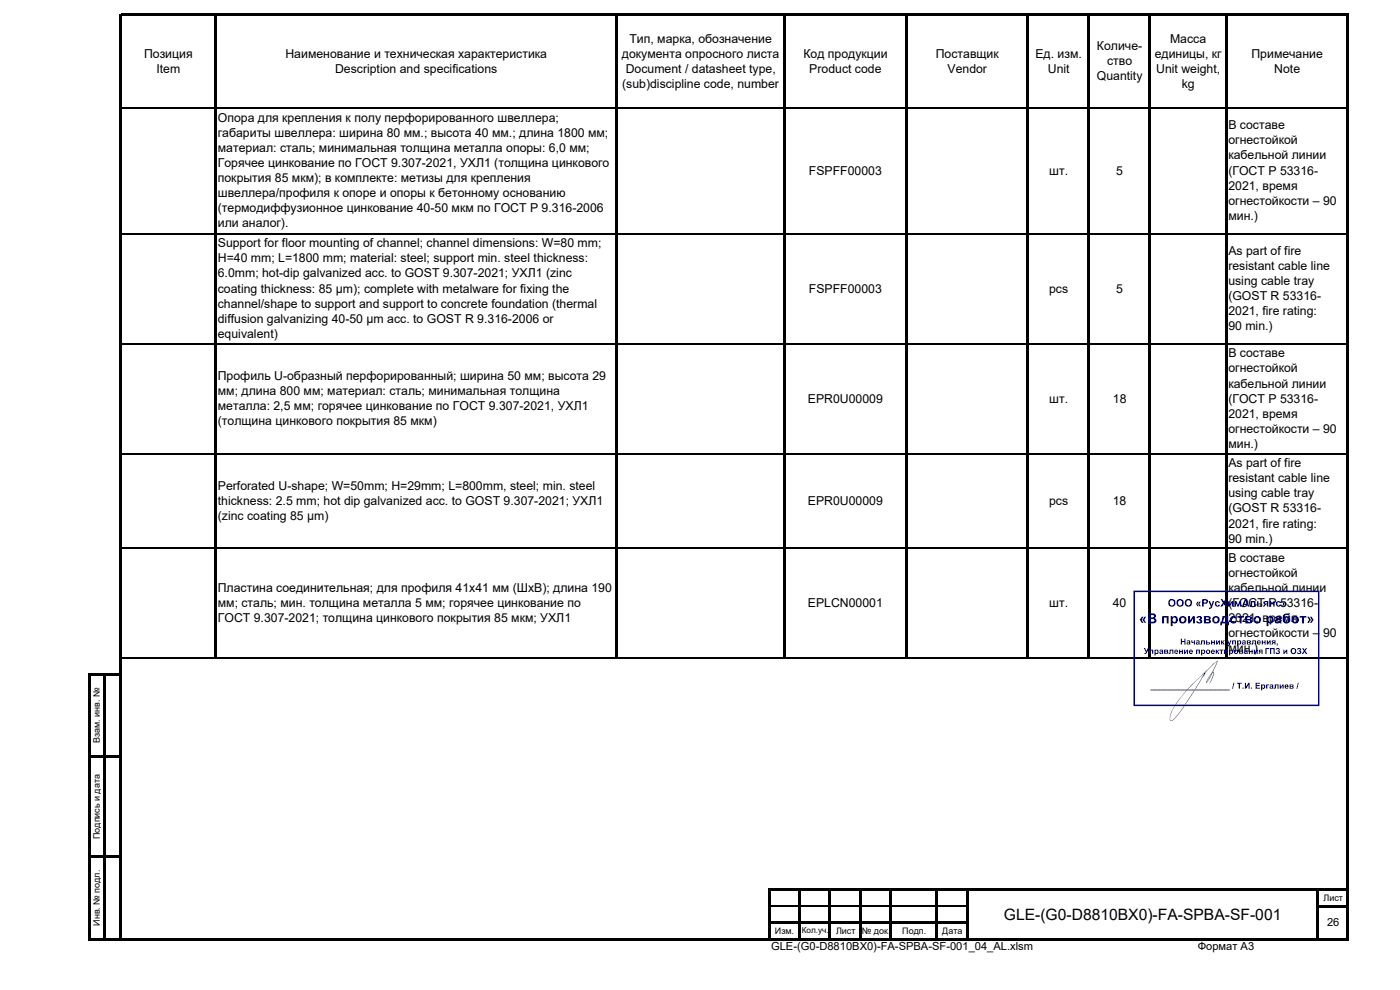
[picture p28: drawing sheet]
<svg xmlns="http://www.w3.org/2000/svg" width="420mm" height="297mm" viewBox="0 0 420 297" stroke-linecap="round" stroke-linejoin="round" font-family="sans-serif">
<defs><g id="words">
<text font-size="4.7" x="301.3" y="275.9">GLE-(G0-D8810BX0)-FA-SPBA-SF-001</text>
<g font-size="3.7">
<text x="43.2" y="17.3">Позиция</text>
<text x="85.7" y="17.3">Наименование и техническая характеристика</text>
<text x="186.6" y="17.3">документа опросного листа</text>
<text x="188.9" y="12.8">Тип, марка, обозначение</text>
<text x="241.1" y="17.3">Код продукции</text>
<text x="280.8" y="17.3">Поставщик</text>
<text x="310.8" y="17.3">Ед. изм.</text>
<text x="329.2" y="15">Количе-</text>
<text x="346.6" y="17.3">единицы, кг</text>
<text x="351.2" y="12.8">Масса</text>
<text x="375.6" y="17.3">Примечание</text>
<text x="47" y="21.8">Item</text>
<text x="100.6" y="21.8">Description and specifications</text>
<text x="187.8" y="21.8">Document / datasheet type,</text>
<text x="242.9" y="21.8">Product code</text>
<text x="284.4" y="21.8">Vendor</text>
<text x="314.5" y="21.8">Unit</text>
<text x="332.3" y="19.6">ство</text>
<text x="347" y="21.8">Unit weight,</text>
<text x="382.4" y="21.8">Note</text>
<text x="186.7" y="26.4">(sub)discipline code, number</text>
<text x="329.2" y="24.1">Quantity</text>
<text x="354.7" y="26.4">kg</text>
<text x="65.4" y="41">габариты швеллера: ширина 80 мм.; высота 40 мм.; длина 1800 мм;</text>
<text x="65.4" y="36.5">Опора для крепления к полу перфорированного швеллера;</text>
<text x="368.6" y="38.8">В составе</text>
<text x="65.4" y="45.6">материал: сталь; минимальная толщина металла опоры: 6,0 мм;</text>
<text x="368.6" y="43.3">огнестойкой</text>
<text x="368.6" y="47.8">кабельной линии</text>
<text x="65.4" y="50.1">Горячее цинкование по ГОСТ 9.307-2021, УХЛ1 (толщина цинкового</text>
<text x="242.8" y="52.4">FSPFF00003</text>
<text x="314.9" y="52.4">шт.</text>
<text x="335" y="52.4">5</text>
<text x="368.6" y="52.4">(ГОСТ Р 53316-</text>
<text x="65.4" y="54.6">покрытия 85 мкм); в комплекте: метизы для крепления</text>
<text x="65.4" y="59.2">швеллера/профиля к опоре и опоры к бетонному основанию</text>
<text x="368.6" y="56.9">2021, время</text>
<text x="65.4" y="63.7">(термодиффузионное цинкование 40-50 мкм по ГОСТ Р 9.316-2006</text>
<text x="368.7" y="61.4">огнестойкости – 90</text>
<text x="368.7" y="66">мин.)</text>
<text x="65.4" y="68.2">или аналог).</text>
<text x="65.4" y="74.2">Support for floor mounting of channel; channel dimensions: W=80 mm;</text>
<text x="368.6" y="76.5">As part of fire</text>
<text x="65.4" y="78.7">H=40 mm; L=1800 mm; material: steel; support min. steel thickness:</text>
<text x="65.4" y="83.2">6.0mm; hot-dip galvanized acc. to GOST 9.307-2021; УХЛ1 (zinc</text>
<text x="368.6" y="81">resistant cable line</text>
<text x="65.4" y="87.8">coating thickness: 85 µm); complete with metalware for fixing the</text>
<text x="242.8" y="87.8">FSPFF00003</text>
<text x="314.9" y="87.8">pcs</text>
<text x="335" y="87.8">5</text>
<text x="368.6" y="85.5">using cable tray</text>
<text x="65.4" y="92.3">channel/shape to support and support to concrete foundation (thermal</text>
<text x="368.6" y="90">(GOST R 53316-</text>
<text x="368.6" y="94.6">2021, fire rating:</text>
<text x="65.4" y="96.8">diffusion galvanizing 40-50 μm acc. to GOST R 9.316-2006 or</text>
<text x="65.4" y="101.4">equivalent)</text>
<text x="368.6" y="99.1">90 min.)</text>
<text x="368.6" y="107.2">В составе</text>
<text x="368.6" y="111.8">огнестойкой</text>
<text x="65.4" y="114">Профиль U-образный перфорированный; ширина 50 мм; высота 29</text>
<text x="65.4" y="118.6">мм; длина 800 мм; материал: сталь; минимальная толщина</text>
<text x="368.6" y="116.3">кабельной линии</text>
<text x="65.4" y="123.1">металла: 2,5 мм; горячее цинкование по ГОСТ 9.307-2021, УХЛ1</text>
<text x="242.5" y="120.8">EPR0U00009</text>
<text x="314.9" y="120.8">шт.</text>
<text x="334" y="120.8">18</text>
<text x="368.6" y="120.8">(ГОСТ Р 53316-</text>
<text x="368.6" y="125.3">2021, время</text>
<text x="65.4" y="127.6">(толщина цинкового покрытия 85 мкм)</text>
<text x="368.6" y="129.9">огнестойкости – 90</text>
<text x="368.6" y="134.4">мин.)</text>
<text x="368.6" y="140.2">As part of fire</text>
<text x="65.4" y="147">Perforated U-shape; W=50mm; H=29mm; L=800mm, steel; min. steel</text>
<text x="368.6" y="144.7">resistant cable line</text>
<text x="368.6" y="149.2">using cable tray</text>
<text x="65.4" y="151.5">thickness: 2.5 mm; hot dip galvanized acc. to GOST 9.307-2021; УХЛ1</text>
<text x="242.5" y="151.5">EPR0U00009</text>
<text x="314.9" y="151.5">pcs</text>
<text x="334" y="151.5">18</text>
<text x="368.6" y="153.8">(GOST R 53316-</text>
<text x="65.4" y="156">(zinc coating 85 µm)</text>
<text x="368.6" y="158.3">2021, fire rating:</text>
<text x="368.6" y="162.8">90 min.)</text>
<text x="368.6" y="168.6">В составе</text>
<text x="368.6" y="173.1">огнестойкой</text>
<text x="65.4" y="177.7">Пластина соединительная; для профиля 41х41 мм (ШхВ); длина 190</text>
<text x="368.6" y="177.7">кабельной линии</text>
<text x="65.4" y="182.2">мм; сталь; мин. толщина металла 5 мм; горячее цинкование по</text>
<text x="242.5" y="182.2">EPLCN00001</text>
<text x="314.9" y="182.2">шт.</text>
<text x="334" y="182.2">40</text>
<text x="368.6" y="182.2">(ГОСТ Р 53316-</text>
<text x="65.4" y="186.7">ГОСТ 9.307-2021; толщина цинкового покрытия 85 мкм; УХЛ1</text>
<text x="368.6" y="186.7">2021, время</text>
<text x="368.6" y="191.2">огнестойкости – 90</text>
<text x="368.6" y="195.8">мин.)</text>
</g>
<g font-size="3.3">
<text x="398.3" y="277.9">26</text>
<text x="231.4" y="285">GLE-(G0-D8810BX0)-FA-SPBA-SF-001_04_AL.xlsm</text>
<text x="359.4" y="285">Формат А3</text>
</g>
<g font-size="2.7">
<text x="30" y="223" transform="rotate(-90 30 223)">Взам. инв. №</text>
<text x="30" y="251.8" transform="rotate(-90 30 251.8)">Подпись и дата</text>
<text x="397.2" y="270.2">Лист</text>
<text x="30" y="277.8" transform="rotate(-90 30 277.8)">Инв. № подл.</text>
<text x="232.6" y="280.1">Изм.</text>
<text x="250.9" y="280.1">Лист</text>
<text x="258.6" y="280.1">№ док.</text>
<text x="270.8" y="280.1">Подп.</text>
<text x="282.8" y="280.1">Дата</text>
</g>
<text font-size="2.5" x="240.7" y="280.1">Кол.уч.</text>
</g></defs>
<g fill="none" stroke="#000" stroke-width=".32">
<path d="M36.5 32.3h27.9M65 32.3h119.8M185.4 32.3h49.6M235.7 32.3h35.9M272.3 32.3h35.9M308.8 32.3h17.7M327.1 32.3h17.7M345.4 32.3h22.2M368.3 32.3h35.9M36.5 70.1h27.9M65 70.1h119.8M185.4 70.1h49.6"/>
<path d="M235.7 70.1h35.9M272.3 70.1h35.9M308.8 70.1h17.7M327.1 70.1h17.7M345.4 70.1h22.2M368.3 70.1h35.9M36.5 103.1h27.9M65 103.1h119.8M185.4 103.1h49.6M235.7 103.1h35.9M272.3 103.1h35.9M308.8 103.1h17.7"/>
<path d="M327.1 103.1h17.7M345.4 103.1h22.2M368.3 103.1h35.9M36.5 136.2h27.9M65 136.2h119.8M185.4 136.2h49.6M235.7 136.2h35.9M272.3 136.2h35.9M308.8 136.2h17.7M327.1 136.2h17.7M345.4 136.2h22.2M368.3 136.2h35.9"/>
<path d="M36.5 164.5h27.9M65 164.5h119.8M185.4 164.5h49.6M235.7 164.5h35.9M272.3 164.5h35.9M308.8 164.5h17.7M327.1 164.5h17.7M345.4 164.5h22.2M368.3 164.5h35.9M36.5 197.5h27.9M65 197.5h119.8M185.4 197.5h49.6"/>
<path d="M235.7 197.5h35.9M272.3 197.5h35.9M308.8 197.5h17.7M327.1 197.5h17.7M345.4 197.5h22.2M368.3 197.5h35.9M231.1 271.9h8.5M240.3 271.9h8.5M249.4 271.9h8.5M258.5 271.9h8.5M267.7 271.9h13.1M281.4 271.9h8.5"/>
</g>
<g fill="#000">
<path d="M35.9 4.1h.6v278.1h-.6zM36.5 4.1h368.3v.7h-368.3zM64.4 4.8h.6v192.9h-.6zM184.8 4.8h.6v192.9h-.6zM235 4.8h.7v192.9h-.7zM271.6 4.8h.7v192.9h-.7zM308.2 4.8h.6v192.9h-.6zM326.5 4.8h.6v192.9h-.6zM344.8 4.8h.6v192.9h-.6zM367.6 4.8h.7v192.9h-.7zM404.2 4.8h.6v277.4h-.6zM26.4 201.9h.7v80.3h-.7z"/>
<path d="M27.1 201.9h9.4v.7h-9.4zM31.2 202.6h.6v79.6h-.6zM27.1 226.8h9.4v.6h-9.4zM27.1 256.6h9.4v.7h-9.4zM230.5 266.6h.6v15.6h-.6zM231.1 266.6h173.7v.6h-173.7zM231.1 276.5h59.4v.7h-59.4zM239.6 267.2h.7v15h-.7zM248.8 267.2h.6v15h-.6zM257.9 267.2h.6v15h-.6zM267 267.2h.7v15h-.7zM280.8 267.2h.6v15h-.6z"/>
<path d="M289.9 267.2h.6v15h-.6zM395.1 267.2h.6v15h-.6zM395.7 271.6h9.1v.6h-9.1zM27.1 281.5h377.7v.7h-377.7z"/>
</g>
<path d="M340.4 177.4h55.4v34.2h-55.4z" fill="none" stroke="#000080" stroke-width=".45"/>
<g fill="#000080">
<path d="M342.7 185h.5l-.6 1 .6 .9h-.5l-.7-.9zM343.5 185h.5l-.6 1 .6 .9h-.5l-.6-.9zM344.5 184h1.2a.8 .8 0 0 1 1.1 .4 .8 .8 0 0 1-.3 1 .89 .89 0 0 1 .5 1.3 .89 .89 0 0 1-1.3 .3h-1.2zM345.1 184.5v.7a.88 .88 0 0 0 1.2-.3 .86 .86 0 0 0-1.2-.4zM345.1 185.7v.8h.9a.44 .44 0 0 0 .4-.6 .44 .44 0 0 0-.6-.2zM348.8 184.9h1.9v2.1h-.6v-1.7h-.8v1.7h-.5zM351.3 184.9h.6v.3a1.03 1.03 0 0 1 1.5 0 1.03 1.03 0 0 1-.1 1.5 .84 .84 0 0 1-1.4 .1v1.1h-.6zM352.1 185.4a.63 .63 0 0 0-.2 .9 .63 .63 0 0 0 .9 .2 .63 .63 0 0 0 .1-.9 .63 .63 0 0 0-.8-.2zM353.8 186a1.15 1.15 0 0 1 2.3 0 1.15 1.15 0 0 1-2.3 0zM354.6 185.5a.66 .66 0 0 0 0 1 .66 .66 0 0 0 1-.2 .66 .66 0 0 0-.4-1zM356.6 184.9h.5v1.3l.9-1.3h.6v2.1h-.6v-1.3l-.9 1.3h-.5zM359.3 185a.74 .74 0 0 1 1-.2 .74 .74 0 0 1 .2 1.1h-.2a.62 .62 0 0 1 .5 .9 .62 .62 0 0 1-.9 .3l-.5-.1-.5-.5 .6-.1 .3 .3 .4-.1v-.3l-.4-.2 .1-.3a.28 .28 0 0 0 .3-.3 .28 .28 0 0 0-.3-.3l-.4 .3-.5-.1zM361.3 184.9h1.3a.59 .59 0 0 1 .7 .2 .59 .59 0 0 1 0 .7l-.3 .1a.58 .58 0 0 1 .4 .7 .58 .58 0 0 1-.7 .4h-1.4zM361.9 185.2v.6l.9-.2-.1-.3zM361.9 186.1v.6l.9-.2-.1-.3zM363.8 186a1.15 1.15 0 0 1 2.3 0 1.15 1.15 0 0 1-2.3 0zM364.5 185.5a.66 .66 0 0 0 0 1 .66 .66 0 0 0 1-.2 .66 .66 0 0 0-.4-1zM366.8 184.9h1.8l.2 2.7h-.4v-.6h-1.7v.6h-.5v-1a1.48 1.48 0 0 0 .6-1.7zM367.3 185.3l-.3 1.3h1v-1.3zM369.4 185.1a1.06 1.06 0 0 1 1.8 .4l-.6 .1-.1-.2a.56 .56 0 0 0-.7 .1 .56 .56 0 0 0-.1 .7l.5 .4 .4-.4 .6 .1a1.12 1.12 0 0 1-1.7 .6 1.12 1.12 0 0 1-.1-1.8zM371.3 184.9h2v.4h-.7v1.7h-.5v-1.7h-.8zM373.7 184.9h1.3a.59 .59 0 0 1 .6 .2 .59 .59 0 0 1 .1 .7l-.3 .1a.58 .58 0 0 1 .4 .7 .58 .58 0 0 1-.7 .4h-1.4zM374.3 185.2v.6l.9-.2-.1-.3zM374.3 186.1v.6l.9-.2-.1-.3zM376.2 186a1.15 1.15 0 0 1 2.3 0 1.15 1.15 0 0 1-2.3 0zM376.9 185.5a.66 .66 0 0 0 0 1 .66 .66 0 0 0 1-.2 .66 .66 0 0 0-.4-1zM380.1 184.9h.5v.3a1.03 1.03 0 0 1 1.5 0 1.03 1.03 0 0 1-.1 1.5 .84 .84 0 0 1-1.3 .1v1.1h-.6zM380.8 185.4a.63 .63 0 0 0-.1 .9 .63 .63 0 0 0 .8 .2 .63 .63 0 0 0 .2-.9 .63 .63 0 0 0-.9-.2zM382.9 185a.94 .94 0 0 1 1-.2 .94 .94 0 0 1 .6 .9l.1 1.3h-.5l-.1-.2a.73 .73 0 0 1-1.3 .1 .73 .73 0 0 1 .7-1.1l.5-.2a.4 .4 0 0 0-.3-.4 .4 .4 0 0 0-.5 .3l-.5-.1zM383.3 186.2l-.2 .2a.44 .44 0 0 0 .6 .2 .44 .44 0 0 0 .2-.6zM385.3 184.4l.6-.3 1.2-.1-.1 .4-.7 .1a.76 .76 0 0 0-.9 .9 1.1 1.1 0 0 1 1.6 0 1.1 1.1 0 0 1-.2 1.6 1.1 1.1 0 0 1-1.6-.3 2.56 2.56 0 0 1 .1-2.3zM385.6 186a.59 .59 0 0 0 1.1 0 .59 .59 0 0 0-1.1 0zM387.6 186a1.15 1.15 0 0 1 2.3 0 1.15 1.15 0 0 1-2.3 0zM388.3 185.5a.66 .66 0 0 0 0 1 .66 .66 0 0 0 1-.2 .66 .66 0 0 0-.4-1zM390.1 184.9h2v.4h-.7v1.7h-.6v-1.7h-.7zM393.1 185h.5l.7 1-.7 .9h-.5l.6-.9zM392.3 185h.5l.6 1-.6 .9h-.5l.6-.9z"/>
<path d="M354.4 191.6h.3v.7h.7v-.7h.4v1.8h-.4v-.8h-.7v.8h-.3zM356.2 192.2a.56 .56 0 0 1 .6-.1 .56 .56 0 0 1 .4 .5l.1 .8-.4-.1a.42 .42 0 0 1-.6 .1 .42 .42 0 0 1-.1-.6l.7-.3-.2-.1-.6 .1zM356.5 192.9v.2l.2 .1 .2-.4zM357.5 192.1h.3l.1 .5 .2 .1h.2v-.6h.3v1.3h-.3v-.5a.58 .58 0 0 1-.7-.1 .58 .58 0 0 1-.1-.7zM359 192.2a.56 .56 0 0 1 .6-.1 .56 .56 0 0 1 .4 .5l.1 .8-.4-.1a.42 .42 0 0 1-.6 .1 .42 .42 0 0 1-.1-.6l.7-.3-.2-.1-.6 .1zM359.3 192.9v.2l.2 .1 .2-.4zM360.5 192.1h1.1v1.3h-.3v-1h-.5l-.1 .9-.5 .1v-.3h.2zM361.9 192.1h.4v.5l.8 .2v.5l-1.2 .1zM362.3 192.9v.3l.5-.1zM363.5 192.1h.3v.5h.5v-.5h.3v1.3h-.3v-.5h-.5v.5h-.3zM365 192.1h.3v.8l.5-.8h.3v1.3h-.3v-.8l-.5 .8h-.3zM366.5 192.1h.3v.5l.4-.4 .3-.1-.4 .6 .5 .7h-.4l-.4-.5v.5h-.3zM368.3 192.1h.3l.3 .9 .3-.9h.4l-.9 1.8h-.3l-.1-.3 .5-.2zM369.8 192.1h1.1v1.3h-.3v-1h-.5v1h-.3zM371.3 192.1h.3v.2a.58 .58 0 0 1 .8 .1 .58 .58 0 0 1 0 .7 .58 .58 0 0 1-.8 .1v.7h-.3zM371.6 192.8a.35 .35 0 0 0 .7 0 .35 .35 0 0 0-.7 0zM372.9 192.2a.56 .56 0 0 1 .6-.1 .56 .56 0 0 1 .4 .5v.8l-.3-.1a.42 .42 0 0 1-.7 .1 .42 .42 0 0 1 0-.6l.6-.3-.1-.1-.6 .1zM373.1 192.9v.2l.3 .1 .1-.4zM374.2 192.1l1.1 .1v1.1l-1.1 .1zM374.5 192.3v.3l.6-.1zM374.5 192.9v.3l.6-.1zM375.8 192.1h1.2v1.3h-.4v-1h-.4l-.1 .9-.5 .1v-.3h.2zM377.4 192.3a.62 .62 0 0 1 .7-.1 .62 .62 0 0 1 .3 .7h-.8l.2 .3 .6-.2a.65 .65 0 0 1-1 .3 .65 .65 0 0 1 0-1zM377.6 192.4v.2h.5l-.2-.2zM378.7 192.1h.3v.5h.5v-.5h.3v1.3h-.3v-.5h-.5v.5h-.3zM380.2 192.1h.3v.8l.5-.8h.4v1.3h-.4v-.8l-.5 .8h-.3zM381.7 192.3l1.1-.2v1.3h-.3v-.5l-.6 .5h-.4l.5-.6-.4-.2zM382 192.4v.2l.5 .1v-.4zM383.1 193.1h.4v.4l-.3 .3z"/>
<path d="M343.3 194.4h.4l.4 .9 .3-.9h.4l-1 1.8h-.3v-.3l.4-.2zM345 194.9h1.1v1.3h-.3v-1h-.5v1h-.3zM346.5 194.9h.3v.2a.58 .58 0 0 1 .8 .1 .58 .58 0 0 1 0 .7 .58 .58 0 0 1-.8 .1v.7h-.3zM346.8 195.6a.35 .35 0 0 0 .7 0 .35 .35 0 0 0-.7 0zM348.1 195a.56 .56 0 0 1 .6-.1 .56 .56 0 0 1 .3 .5l.1 .8-.4-.1a.42 .42 0 0 1-.6 .1 .42 .42 0 0 1 0-.6l.6-.3-.1-.1-.7 .1zM348.3 195.7v.2l.3 .1 .1-.4zM349.4 194.9l1.1 .1v1.1l-1.1 .1zM349.7 195.1v.3l.5-.1zM349.7 195.7v.3l.6-.1zM351 194.9h1.1v1.3h-.3v-1h-.5v.9l-.5 .1v-.3h.2zM352.6 195.1a.62 .62 0 0 1 .7-.1 .62 .62 0 0 1 .3 .7h-.9l.2 .3 .7-.2a.65 .65 0 0 1-1 .3 .65 .65 0 0 1 0-1zM352.8 195.2l-.1 .2h.5l-.1-.2zM353.9 194.9h.3v.5h.5v-.5h.3v1.3h-.3v-.5h-.5v.5h-.3zM355.4 194.9h.3v.8l.5-.8h.3v1.3h-.3v-.8l-.5 .8h-.3zM357 195.1a.62 .62 0 0 1 .7-.1 .62 .62 0 0 1 .3 .7h-.9l.3 .3 .6-.2a.65 .65 0 0 1-1 .3 .65 .65 0 0 1 0-1zM357.2 195.2l-.1 .2h.6l-.2-.2zM358.9 194.9h1.2v1.3h-.3v-1h-.5v1h-.4zM360.5 194.9h.3v.2a.58 .58 0 0 1 .7 .1 .58 .58 0 0 1 .1 .7 .58 .58 0 0 1-.8 .1v.7h-.3zM360.8 195.6a.35 .35 0 0 0 .7 0 .35 .35 0 0 0-.7 0zM361.9 195.6a.67 .67 0 0 1 1.3 0 .67 .67 0 0 1-1.3 0zM362.2 195.6a.4 .4 0 0 0 .8 0 .4 .4 0 0 0-.8 0zM363.6 195.1a.62 .62 0 0 1 .7-.1 .62 .62 0 0 1 .3 .7h-.9l.3 .3 .6-.2a.65 .65 0 0 1-1 .3 .65 .65 0 0 1 0-1zM363.8 195.2l-.1 .2h.6l-.2-.2zM364.9 194.9h.3v.5l.3-.4 .4-.1-.4 .6 .4 .7h-.3l-.4-.5v.5h-.3zM366 194.9h1.1v.3h-.4v1h-.3v-1h-.4zM367.3 194.9h.4v.8l.5-.8h.3v1.3h-.3v-.8l-.5 .8h-.4zM368.8 194.9h.4v.2a.58 .58 0 0 1 .7 .1 .58 .58 0 0 1 .1 .7 .58 .58 0 0 1-.8 .1v.7h-.4zM369.2 195.6a.35 .35 0 0 0 .7 0 .35 .35 0 0 0-.7 0zM370.3 195.6a.67 .67 0 0 1 1.3 0 .67 .67 0 0 1-1.3 0zM370.6 195.6a.4 .4 0 0 0 .8 0 .4 .4 0 0 0-.8 0zM371.9 194.9l1.1 .1v1.1l-1.1 .1zM372.2 195.1v.3l.5-.1zM372.2 195.7v.3l.6-.1zM373.5 195a.56 .56 0 0 1 .6-.1 .56 .56 0 0 1 .4 .5v.8l-.3-.1a.42 .42 0 0 1-.7 .1 .42 .42 0 0 1 0-.6l.6-.3-.1-.1-.6 .1zM373.7 195.7v.2l.3 .1 .1-.4zM374.8 194.9h.3v.5h.5v-.5h.4v1.3h-.4v-.5h-.5v.5h-.3zM376.3 194.9h.3v.8l.5-.8h.4v1.3h-.4v-.8l-.5 .8h-.3zM377.8 195.1l1.1-.2v1.3h-.3v-.5l-.6 .5h-.4l.5-.6-.3-.2zM378.2 195.2v.2l.4 .1v-.4z"/>
<path d="M379.7 194.5h1.2v.3h-.8v1.4h-.4zM381.1 194.5h1.5v1.7h-.4v-1.4h-.7v1.4h-.4zM383 194.6a.55 .55 0 0 1 .8-.2 .55 .55 0 0 1 .1 .8l-.1 .1a.59 .59 0 0 1 .1 .9 .59 .59 0 0 1-.9 0l-.2-.4 .3-.1a.32 .32 0 0 0 .4 .3 .32 .32 0 0 0 .2-.4l-.3-.1 .3-.7-.9 .1zM385.2 194.9h.3v.8l.5-.8h.3v1.3h-.3v-.8l-.5 .8h-.3zM387.3 195.3a.9 .9 0 0 1 1.8 0 .9 .9 0 0 1-1.8 0zM387.7 195.4a.55 .55 0 0 0 1.1 0 .55 .55 0 0 0-1.1 0zM389.4 194.6a.55 .55 0 0 1 .8-.2 .55 .55 0 0 1 .1 .8l-.1 .1a.59 .59 0 0 1 .1 .9 .59 .59 0 0 1-.9 0l-.2-.4 .3-.1a.32 .32 0 0 0 .4 .3 .32 .32 0 0 0 .2-.4l-.4-.1 .4-.7-.9 .1zM390.7 194.5h.5l.3 .5 .4-.5h.4l-.6 .8 .6 .9h-.4l-.4-.6-.4 .6h-.4l.6-.9z"/>
<path d="M345.2 206.9h1.5v.2h-1.5zM346.6 206.9h1.5v.2h-1.5zM348 206.9h1.5v.2h-1.5zM349.4 206.9h1.5v.2h-1.5zM350.8 206.9h1.5v.2h-1.5zM352.2 206.9h1.5v.2h-1.5zM353.6 206.9h1.5v.2h-1.5zM355 206.9h1.5v.2h-1.5zM356.4 206.9h1.5v.2h-1.5zM357.8 206.9h1.5v.2h-1.5zM359.2 206.9h1.5v.2h-1.5zM360.6 206.9h1.5v.2h-1.5zM362 206.9h1.5v.2h-1.5zM363.4 206.9h1.5v.2h-1.5zM364.8 206.9h1.5v.2h-1.5zM366.2 206.9h1.5v.2h-1.5zM367.6 206.9h1.5v.2h-1.5zM370.2 204.8h.3l-.5 1.9h-.2zM371.2 204.9h1.5v.3h-.6v1.4h-.3v-1.4h-.6zM372.9 206.3h.3v.3h-.3zM373.6 204.9h.3v1.2l.8-1.2h.3v1.7h-.3v-1.1l-.7 1.1h-.4zM375.4 206.3h.3v.3h-.3zM376.8 204.9h1.3v.3h-.9v.4h.9v.3h-.9v.4h1v.3h-1.4zM378.5 205.4h.3v.1a.59 .59 0 0 1 .8 .1 .59 .59 0 0 1 0 .8 .59 .59 0 0 1-.8 .1v.6h-.3zM378.8 206a.35 .35 0 0 0 .7 0 .35 .35 0 0 0-.7 0zM380 205.4h.9v.2h-.6v1h-.3zM381.1 205.5a.57 .57 0 0 1 .6-.2 .57 .57 0 0 1 .4 .5l.1 .8-.4-.1a.43 .43 0 0 1-.6 .1 .43 .43 0 0 1-.1-.6l.7-.2-.2-.2-.6 .1zM381.4 206.1v.3h.2l.2-.4zM382.6 205.4h1.1v1.2h-.3v-1h-.5l-.1 .9-.5 .1v-.2h.2zM384.1 205.4h.3v.8l.5-.8h.4v1.2h-.4v-.8l-.5 .8h-.3zM385.7 205.5a.63 .63 0 0 1 .7-.1 .63 .63 0 0 1 .3 .7h-.8l.2 .3 .6-.1a.66 .66 0 0 1-1 .2 .66 .66 0 0 1 0-1zM385.9 205.7v.2h.5l-.2-.3zM387 205.4h1.1l.1 1.2h-1.2zM387.4 205.6v.3l.5-.1zM387.4 206.1v.3l.5-.1zM389.5 204.8h.3l-.5 1.9h-.2z"/>
<path d="M350.6 180.9a1.15 1.15 0 0 1 2.3 0 1.15 1.15 0 0 1-2.3 0zM351.2 180.3a.71 .71 0 0 0 0 1.1 .71 .71 0 0 0 1.1-.2 .7 .7 0 0 0-.1-.9 .7 .7 0 0 0-1 0zM353.1 180.9a1.15 1.15 0 0 1 2.3 0 1.15 1.15 0 0 1-2.3 0zM353.7 180.3a.71 .71 0 0 0 0 1.1 .71 .71 0 0 0 1.1-.2 .7 .7 0 0 0-.2-.9 .7 .7 0 0 0-.9 0zM355.5 180.9a1.15 1.15 0 0 1 2.3 0 1.15 1.15 0 0 1-2.3 0zM356.2 180.3a.71 .71 0 0 0-.1 1.1 .71 .71 0 0 0 1.1-.2 .7 .7 0 0 0-.1-.9 .7 .7 0 0 0-.9 0zM359.4 180.5h.4l-.4 .7 .4 .7h-.4l-.5-.7zM360 180.5h.4l-.4 .7 .4 .7h-.4l-.5-.7zM360.8 179.8h.7a.75 .75 0 0 1 1 .6 .75 .75 0 0 1-.9 .8h-.3v.8h-.5zM361.3 180.1v.7h.5a.31 .31 0 0 0 .3-.3 .31 .31 0 0 0-.3-.3zM362.7 180.4h.5l.4 1.1 .4-1.1h.4l-.8 2-.3 .3h-.4l-.1-.4h.4l.1-.3zM364.8 180.6a.8 .8 0 0 1 1.3 .3h-.4l-.2-.2a.45 .45 0 0 0-.5 .6 .45 .45 0 0 0 .7 .2h.5a.84 .84 0 0 1-1.3 .4 .84 .84 0 0 1-.1-1.3zM366.3 179.8h.5l.5 .7 .5-.7h.5l-.7 1.1 .8 1.1h-.6l-.5-.8-.5 .8h-.6l.8-1.2zM368.6 180.4h.4v1l.7-1h.4v1.6h-.4v-1l-.7 1h-.4zM370.6 180.4h.5l.4 1.1 .4-1.1h.6v1.6h-.4v-1.1l-.4 1.1h-.4l-.4-1.1v1.1h-.3zM373.6 179.8h.5l.9 2.2h-.5l-.2-.5h-.9l-.2 .5h-.5zM373.8 180.3l-.3 .8h.6zM375.3 180.4h1.5v1.6h-.4v-1.3h-.6l-.1 1.2-.7 .1v-.3l.3-.1zM377.3 180.4h.4v.7l1 .1a.5 .5 0 0 1 .1 .6 .5 .5 0 0 1-.6 .2h-.9zM377.7 181.3v.4l.7-.1-.1-.2zM379.2 180.6l1.4-.2v1.6h-.4v-.7l-.7 .7h-.5l.5-.7-.4-.3zM379.6 180.7l.1 .3 .5 .1v-.4zM381.1 180.4h.4v.6h.6v-.6h.5v1.6h-.5v-.7h-.6v.7h-.4zM383.1 180.6a.8 .8 0 0 1 1.4 .3h-.5l-.2-.2a.45 .45 0 0 0-.5 .6 .45 .45 0 0 0 .7 .2h.5a.84 .84 0 0 1-1.3 .4 .84 .84 0 0 1-.1-1.3zM385.3 180.5h.4l.5 .7-.5 .7h-.4l.4-.7zM384.7 180.5h.4l.5 .7-.5 .7h-.4l.4-.7z"/>
</g>
<path d="M357.5 205.6l6.6-6.5 1.3-.9v.5l-1.3 2.7 .2 .2a5.3 5.3 0 0 1-1.3 3.4v-.1a5.3 5.3 0 0 0 1-3.1l-1.3 2.4-.8 .7 3.4-6.5a14.1 14.1 0 0 0-4.1 4.7l.1-.4-3.4 5.6a44.5 44.5 0 0 1-6 7.9l-.6 .1a2.78 2.78 0 0 1 .3-2.9 40.6 40.6 0 0 1 5.9-7.8zM357.8 205.5a31.3 31.3 0 0 0-6.3 8.5l-.3 1.4 .1 .7a3.9 3.9 0 0 0 2.2-1.8l4.7-6.9 3.1-5.3zM363.3 202.5l-1.2 2.1 1.3-2.2z" fill="#2049c9"/>
<use href="#words"/>
</svg>
